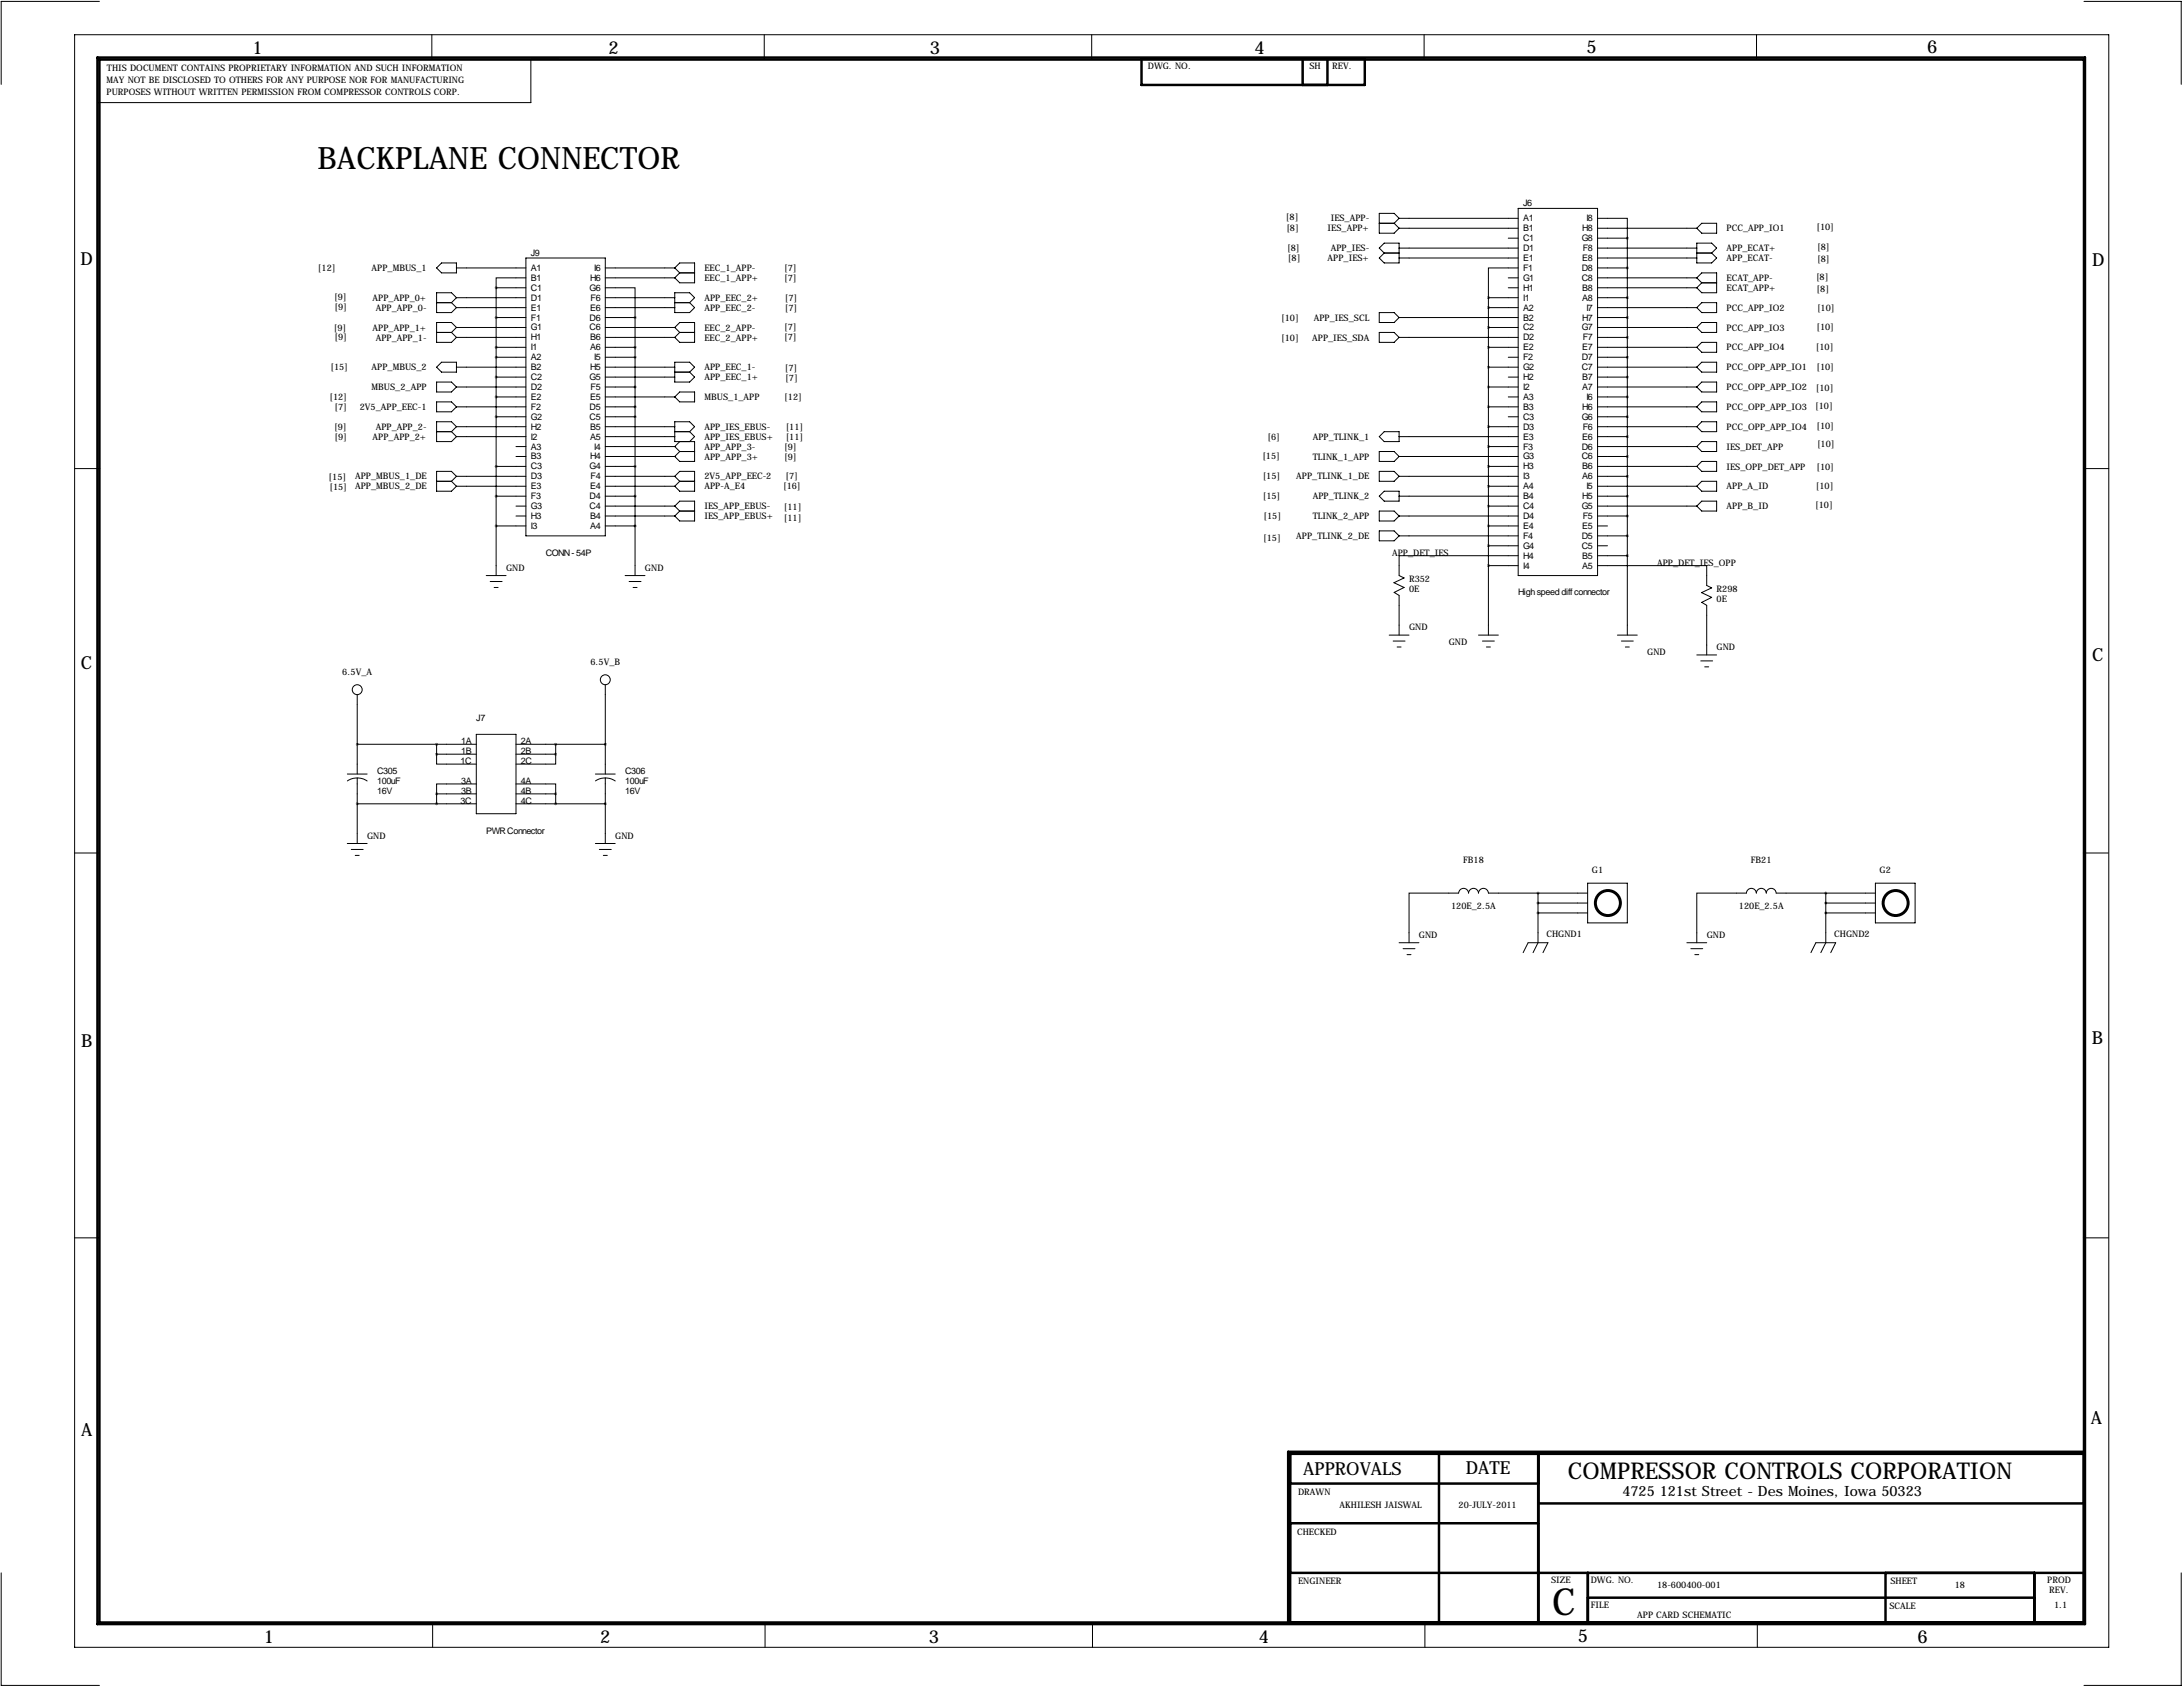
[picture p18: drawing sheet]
<svg xmlns="http://www.w3.org/2000/svg" width="559mm" height="432mm" viewBox="0 0 559 432" stroke-linecap="round" stroke-linejoin="round" font-family="sans-serif">
<defs><g id="words">
<text font-size="9.6" x="397.3" y="413.5">C</text>
<text font-size="7.9" x="81.3" y="43.2">BACKPLANE CONNECTOR</text>
<text font-size="5.9" x="401.4" y="378.6">COMPRESSOR CONTROLS CORPORATION</text>
<g font-size="4.6">
<text x="64.6" y="13.7">1</text>
<text x="155.8" y="13.7">2</text>
<text x="238" y="13.7">3</text>
<text x="321.1" y="13.7">4</text>
<text x="406.1" y="13.5">5</text>
<text x="493.3" y="13.5">6</text>
<text x="20.6" y="67.9">D</text>
<text x="535.6" y="68.1">D</text>
<text x="20.7" y="171.1">C</text>
<text x="535.5" y="169.2">C</text>
<text x="20.8" y="268.1">B</text>
<text x="535.4" y="267.2">B</text>
<text x="535.2" y="364.5">A</text>
<text x="20.8" y="367.5">A</text>
<text x="333.6" y="377.4">APPROVALS</text>
<text x="375.2" y="377.2">DATE</text>
<text x="67.5" y="420.6">1</text>
<text x="153.6" y="420.6">2</text>
<text x="237.8" y="420.6">3</text>
<text x="322.2" y="420.5">4</text>
<text x="403.9" y="420.4">5</text>
<text x="490.9" y="420.6">6</text>
</g>
<text font-size="3.6" x="415.3" y="383">4725 121st Street - Des Moines, Iowa 50323</text>
<g font-size="2.3">
<text x="293.8" y="17.6">DWG. NO.</text>
<text x="335.2" y="17.7">SH</text>
<text x="341" y="17.7">REV.</text>
<text x="27.3" y="21.1">MAY NOT BE DISCLOSED TO OTHERS FOR ANY PURPOSE NOR FOR MANUFACTURING</text>
<text x="27.4" y="18.3">THIS DOCUMENT CONTAINS PROPRIETARY INFORMATION AND SUCH INFORMATION</text>
<text x="27.3" y="24.2">PURPOSES WITHOUT WRITTEN PERMISSION FROM COMPRESSOR CONTROLS CORP.</text>
<text x="389.9" y="52.8">J6</text>
<text x="329.2" y="56.3">[8]</text>
<text x="329.3" y="59">[8]</text>
<text x="339.8" y="59.2">IES_APP+</text>
<text x="340.6" y="56.7">IES_APP-</text>
<text x="389.9" y="56.6">A1</text>
<text x="389.9" y="59.2">B1</text>
<text x="405" y="59.2">H8</text>
<text x="406.1" y="56.6">I8</text>
<text x="442" y="59.2">PCC_APP_IO1</text>
<text x="465" y="59">[10]</text>
<text x="135.9" y="65.5">J9</text>
<text x="329.5" y="64.1">[8]</text>
<text x="340.6" y="64.3">APP_IES-</text>
<text x="389.9" y="61.7">C1</text>
<text x="389.9" y="64.3">D1</text>
<text x="404.9" y="61.7">G8</text>
<text x="405.2" y="64.3">F8</text>
<text x="442" y="64.3">APP_ECAT+</text>
<text x="465.2" y="64">[8]</text>
<text x="81.4" y="69.3">[12]</text>
<text x="95.1" y="69.4">APP_MBUS_1</text>
<text x="135.9" y="69.3">A1</text>
<text x="135.9" y="71.9">B1</text>
<text x="151" y="71.9">H6</text>
<text x="152.1" y="69.3">I6</text>
<text x="180.3" y="71.9">EEC_1_APP+</text>
<text x="180.3" y="69.4">EEC_1_APP-</text>
<text x="200.7" y="71.8">[7]</text>
<text x="200.7" y="69.3">[7]</text>
<text x="329.7" y="66.7">[8]</text>
<text x="339.8" y="66.8">APP_IES+</text>
<text x="389.9" y="66.8">E1</text>
<text x="389.9" y="69.3">F1</text>
<text x="389.9" y="71.9">G1</text>
<text x="404.9" y="69.3">D8</text>
<text x="404.9" y="71.9">C8</text>
<text x="405" y="66.8">E8</text>
<text x="442" y="66.8">APP_ECAT-</text>
<text x="442" y="71.9">ECAT_APP-</text>
<text x="464.9" y="71.6">[8]</text>
<text x="465.2" y="67">[8]</text>
<text x="85.5" y="76.7">[9]</text>
<text x="95.4" y="77">APP_APP_0+</text>
<text x="135.9" y="74.4">C1</text>
<text x="135.9" y="77">D1</text>
<text x="150.9" y="74.4">G6</text>
<text x="151.2" y="77">F6</text>
<text x="180.3" y="77">APP_EEC_2+</text>
<text x="200.9" y="76.9">[7]</text>
<text x="389.9" y="74.4">H1</text>
<text x="389.9" y="77">I1</text>
<text x="405" y="74.4">B8</text>
<text x="405" y="77">A8</text>
<text x="442" y="74.5">ECAT_APP+</text>
<text x="465" y="74.6">[8]</text>
<text x="85.6" y="79.4">[9]</text>
<text x="96.2" y="79.5">APP_APP_0-</text>
<text x="135.9" y="79.5">E1</text>
<text x="135.9" y="82">F1</text>
<text x="150.9" y="82">D6</text>
<text x="151" y="79.5">E6</text>
<text x="180.3" y="79.5">APP_EEC_2-</text>
<text x="200.9" y="79.5">[7]</text>
<text x="328" y="82.1">[10]</text>
<text x="336.3" y="82.1">APP_IES_SCL</text>
<text x="389.9" y="79.5">A2</text>
<text x="389.9" y="82">B2</text>
<text x="405" y="82">H7</text>
<text x="406.1" y="79.5">I7</text>
<text x="442" y="79.5">PCC_APP_IO2</text>
<text x="465.1" y="79.5">[10]</text>
<text x="85.4" y="84.6">[9]</text>
<text x="85.6" y="87.1">[9]</text>
<text x="95.4" y="84.6">APP_APP_1+</text>
<text x="96.2" y="87.2">APP_APP_1-</text>
<text x="135.9" y="84.6">G1</text>
<text x="135.9" y="87.1">H1</text>
<text x="135.9" y="89.7">I1</text>
<text x="150.9" y="84.6">C6</text>
<text x="151" y="87.1">B6</text>
<text x="151" y="89.7">A6</text>
<text x="180.3" y="84.6">EEC_2_APP-</text>
<text x="180.3" y="87.2">EEC_2_APP+</text>
<text x="200.7" y="84.5">[7]</text>
<text x="200.7" y="87.1">[7]</text>
<text x="328" y="87.2">[10]</text>
<text x="335.9" y="87.2">APP_IES_SDA</text>
<text x="389.9" y="84.6">C2</text>
<text x="389.9" y="87.1">D2</text>
<text x="389.9" y="89.7">E2</text>
<text x="404.9" y="84.6">G7</text>
<text x="405" y="89.7">E7</text>
<text x="405.2" y="87.1">F7</text>
<text x="442" y="89.7">PCC_APP_IO4</text>
<text x="442" y="84.6">PCC_APP_IO3</text>
<text x="464.8" y="89.6">[10]</text>
<text x="465" y="84.4">[10]</text>
<text x="84.6" y="94.6">[15]</text>
<text x="95.1" y="94.8">APP_MBUS_2</text>
<text x="135.9" y="92.2">A2</text>
<text x="135.9" y="94.7">B2</text>
<text x="151" y="94.7">H5</text>
<text x="152.1" y="92.2">I5</text>
<text x="180.3" y="94.8">APP_EEC_1-</text>
<text x="200.9" y="95">[7]</text>
<text x="389.9" y="92.2">F2</text>
<text x="389.9" y="94.7">G2</text>
<text x="404.9" y="92.2">D7</text>
<text x="404.9" y="94.7">C7</text>
<text x="442" y="94.8">PCC_OPP_APP_IO1</text>
<text x="465" y="94.8">[10]</text>
<text x="95.1" y="99.9">MBUS_2_APP</text>
<text x="135.9" y="97.3">C2</text>
<text x="135.9" y="99.8">D2</text>
<text x="150.9" y="97.3">G5</text>
<text x="151.2" y="99.8">F5</text>
<text x="180.3" y="97.3">APP_EEC_1+</text>
<text x="201" y="97.4">[7]</text>
<text x="389.9" y="97.3">H2</text>
<text x="389.9" y="99.8">I2</text>
<text x="405" y="97.3">B7</text>
<text x="405" y="99.8">A7</text>
<text x="442" y="99.9">PCC_OPP_APP_IO2</text>
<text x="464.8" y="100.1">[10]</text>
<text x="84.3" y="102.3">[12]</text>
<text x="85.6" y="105">[7]</text>
<text x="92.1" y="104.9">2V5_APP_EEC-1</text>
<text x="135.9" y="102.4">E2</text>
<text x="135.9" y="104.9">F2</text>
<text x="135.9" y="107.4">G2</text>
<text x="150.9" y="104.9">D5</text>
<text x="150.9" y="107.4">C5</text>
<text x="151" y="102.4">E5</text>
<text x="180.3" y="102.4">MBUS_1_APP</text>
<text x="200.8" y="102.5">[12]</text>
<text x="389.9" y="102.4">A3</text>
<text x="389.9" y="104.9">B3</text>
<text x="389.9" y="107.4">C3</text>
<text x="404.9" y="107.4">G6</text>
<text x="405" y="104.9">H6</text>
<text x="406.1" y="102.4">I6</text>
<text x="442" y="104.9">PCC_OPP_APP_IO3</text>
<text x="464.7" y="104.8">[10]</text>
<text x="85.5" y="110">[9]</text>
<text x="85.6" y="112.6">[9]</text>
<text x="95.4" y="112.6">APP_APP_2+</text>
<text x="96.2" y="110">APP_APP_2-</text>
<text x="135.9" y="110">H2</text>
<text x="135.9" y="112.5">I2</text>
<text x="151" y="110">B5</text>
<text x="151" y="112.5">A5</text>
<text x="180.3" y="112.6">APP_IES_EBUS+</text>
<text x="180.3" y="110">APP_IES_EBUS-</text>
<text x="201.1" y="112.5">[11]</text>
<text x="201.1" y="110">[11]</text>
<text x="324.5" y="112.6">[6]</text>
<text x="336" y="112.6">APP_TLINK_1</text>
<text x="389.9" y="110">D3</text>
<text x="389.9" y="112.5">E3</text>
<text x="405" y="112.5">E6</text>
<text x="405.2" y="110">F6</text>
<text x="442" y="110">PCC_OPP_APP_IO4</text>
<text x="465" y="109.9">[10]</text>
<text x="135.9" y="115.1">A3</text>
<text x="135.9" y="117.6">B3</text>
<text x="151" y="117.6">H4</text>
<text x="152.1" y="115.1">I4</text>
<text x="180.3" y="117.6">APP_APP_3+</text>
<text x="180.3" y="115.1">APP_APP_3-</text>
<text x="200.7" y="117.6">[9]</text>
<text x="200.7" y="115.1">[9]</text>
<text x="323.1" y="117.4">[15]</text>
<text x="336" y="117.6">TLINK_1_APP</text>
<text x="389.9" y="115.1">F3</text>
<text x="389.9" y="117.6">G3</text>
<text x="404.9" y="117.6">C6</text>
<text x="404.9" y="115.1">D6</text>
<text x="442" y="115.1">IES_DET_APP</text>
<text x="465.1" y="114.4">[10]</text>
<text x="84.1" y="122.8">[15]</text>
<text x="84.3" y="125.3">[15]</text>
<text x="90.9" y="122.7">APP_MBUS_1_DE</text>
<text x="90.9" y="125.3">APP_MBUS_2_DE</text>
<text x="135.9" y="120.1">C3</text>
<text x="135.9" y="122.7">D3</text>
<text x="135.9" y="125.2">E3</text>
<text x="150.9" y="120.1">G4</text>
<text x="151" y="125.2">E4</text>
<text x="151.2" y="122.7">F4</text>
<text x="180.3" y="125.3">APP-A_E4</text>
<text x="180.3" y="122.7">2V5_APP_EEC-2</text>
<text x="200.4" y="125.2">[16]</text>
<text x="201.1" y="122.6">[7]</text>
<text x="323.2" y="122.5">[15]</text>
<text x="331.8" y="122.7">APP_TLINK_1_DE</text>
<text x="389.9" y="120.1">H3</text>
<text x="389.9" y="122.7">I3</text>
<text x="389.9" y="125.2">A4</text>
<text x="405" y="122.7">A6</text>
<text x="405" y="120.1">B6</text>
<text x="406.1" y="125.2">I5</text>
<text x="442" y="120.2">IES_OPP_DET_APP</text>
<text x="442" y="125.3">APP_A_ID</text>
<text x="464.8" y="125.2">[10]</text>
<text x="465" y="120.3">[10]</text>
<text x="135.9" y="127.8">F3</text>
<text x="135.9" y="130.3">G3</text>
<text x="150.9" y="130.3">C4</text>
<text x="150.9" y="127.8">D4</text>
<text x="180.3" y="130.3">IES_APP_EBUS-</text>
<text x="200.7" y="130.4">[11]</text>
<text x="323.2" y="127.7">[15]</text>
<text x="336" y="127.8">APP_TLINK_2</text>
<text x="389.9" y="127.8">B4</text>
<text x="389.9" y="130.3">C4</text>
<text x="404.9" y="130.3">G5</text>
<text x="405" y="127.8">H5</text>
<text x="442" y="130.3">APP_B_ID</text>
<text x="464.7" y="130.1">[10]</text>
<text x="135.9" y="132.8">H3</text>
<text x="135.9" y="135.4">I3</text>
<text x="151" y="135.4">A4</text>
<text x="151" y="132.8">B4</text>
<text x="180.3" y="132.9">IES_APP_EBUS+</text>
<text x="200.7" y="133.4">[11]</text>
<text x="323.4" y="132.9">[15]</text>
<text x="331.8" y="138">APP_TLINK_2_DE</text>
<text x="336" y="132.9">TLINK_2_APP</text>
<text x="389.9" y="132.8">D4</text>
<text x="389.9" y="135.4">E4</text>
<text x="389.9" y="137.9">F4</text>
<text x="404.9" y="137.9">D5</text>
<text x="405" y="135.4">E5</text>
<text x="405.2" y="132.8">F5</text>
<text x="139.7" y="142.2">CONN - 54P</text>
<text x="323.3" y="138.5">[15]</text>
<text x="356.3" y="142.2">APP_DET_IES</text>
<text x="389.9" y="140.5">G4</text>
<text x="389.9" y="143">H4</text>
<text x="404.9" y="140.5">C5</text>
<text x="405" y="143">B5</text>
<text x="129.5" y="146.1">GND</text>
<text x="165.1" y="146.1">GND</text>
<text x="360.7" y="148.9">R352</text>
<text x="389.9" y="145.5">I4</text>
<text x="405" y="145.5">A5</text>
<text x="424.2" y="144.8">APP_DET_IES_OPP</text>
<text x="360.7" y="151.5">0E</text>
<text x="388.6" y="152.4">High speed diff connector</text>
<text x="439.4" y="151.5">R298</text>
<text x="439.4" y="154">0E</text>
<text x="360.7" y="161.3">GND</text>
<text x="370.8" y="165.1">GND</text>
<text x="421.6" y="167.6">GND</text>
<text x="439.4" y="166.4">GND</text>
<text x="87.6" y="172.7">6.5V_A</text>
<text x="151.1" y="170.2">6.5V_B</text>
<text x="121.9" y="184.7">J7</text>
<text x="118" y="190.5">1A</text>
<text x="133.3" y="190.5">2A</text>
<text x="117.9" y="195.6">1C</text>
<text x="118" y="193">1B</text>
<text x="133.3" y="193">2B</text>
<text x="133.3" y="195.6">2C</text>
<text x="96.5" y="198.1">C305</text>
<text x="96.5" y="200.7">100uF</text>
<text x="96.5" y="203.2">16V</text>
<text x="118" y="203.2">3B</text>
<text x="118" y="200.7">3A</text>
<text x="133.3" y="200.7">4A</text>
<text x="133.3" y="203.2">4B</text>
<text x="160" y="198.1">C306</text>
<text x="160" y="200.7">100uF</text>
<text x="160" y="203.2">16V</text>
<text x="117.9" y="205.7">3C</text>
<text x="133.3" y="205.7">4C</text>
<text x="94" y="214.6">GND</text>
<text x="124.5" y="213.4">PWR Connector</text>
<text x="157.5" y="214.6">GND</text>
<text x="374.6" y="221">FB18</text>
<text x="448.2" y="221">FB21</text>
<text x="407.5" y="223.5">G1</text>
<text x="481.2" y="223.5">G2</text>
<text x="371.5" y="232.8">120E_2.5A</text>
<text x="445.1" y="232.8">120E_2.5A</text>
<text x="395.9" y="239.8">CHGND1</text>
<text x="469.5" y="239.8">CHGND2</text>
<text x="363.2" y="240">GND</text>
<text x="436.9" y="240">GND</text>
<text x="332.3" y="382.8">DRAWN</text>
<text x="342.9" y="386.1">AKHILESH JAISWAL</text>
<text x="373.4" y="386.1">20-JULY-2011</text>
<text x="332" y="392.9">CHECKED</text>
<text x="332.3" y="405.4">ENGINEER</text>
<text x="397.1" y="405.1">SIZE</text>
<text x="407.2" y="405.1">DWG. NO.</text>
<text x="424.2" y="406.4">18-600400-001</text>
<text x="483.9" y="405.4">SHEET</text>
<text x="500.4" y="406.4">18</text>
<text x="524.1" y="405.1">PROD</text>
<text x="524.6" y="407.7">REV.</text>
<text x="407.2" y="411.5">FILE</text>
<text x="483.7" y="411.7">SCALE</text>
<text x="525.8" y="411.5">1.1</text>
<text x="419.1" y="414">APP CARD SCHEMATIC</text>
</g>
</g></defs>
<g fill="none" stroke="#000" stroke-width=".26">
<path d="M19.1 8.9h520.7v412.7h-520.7zM25.5 .4h-25.2v21.2M110.5 8.9v6.3M143.1 15.2h-7.2v11.1h-110.9M195.6 8.9v6.3M279.5 8.9v6.3M364.5 8.9v6.3M449.6 8.9v6.3M533.5 .4h24.8v21.2M353.1 57.1h3.8M356.9 57.1l1.2 1.3M358.1 55.9h30.5"/>
<path d="M358.1 58.4h30.5M358.1 55.9l-1.2-1.3h-3.8v5.1h3.8l1.2-1.3M358.1 55.9l-1.2 1.2M388.6 53.3h20.3v94h-20.3zM408.9 55.9h7.7v5.1M408.9 58.4h25.4M434.3 58.4l1.3-1.3h3.8v2.6h-3.8zM111.8 68.6l1.2-1.3h3.8v2.5h-3.8zM111.8 77.5h3.8M115.6 77.5l1.2 1.2M116.8 68.6h17.8M116.8 76.2h17.8"/>
<path d="M116.8 78.7h17.8M116.8 76.2l-1.2-1.3h-3.8v5.1h3.8l1.2-1.3M116.8 76.2l-1.2 1.3M127 73.7h7.6M127 73.7v73.6M134.6 71.1h-7.6v2.6M134.6 66h20.3v71.2h-20.3zM154.9 73.7h7.7v7.6M154.9 68.6h17.8M154.9 71.1h17.8M154.9 76.2h17.8M154.9 78.7h17.8"/>
<path d="M172.7 68.6l1.3-1.3h3.8v5.1h-3.8l-1.3-1.3M172.7 77.5h3.8M172.7 74.9h3.8l1.3 1.3-1.3 1.3 1.3 1.2-1.3 1.3h-3.8zM172.7 68.6l1.3 1.2M174 69.8h3.8M174 69.8l-1.3 1.3M353.1 63.5l1.2-1.3h3.8v5.1h-3.8l-1.2-1.3 1.2-1.2zM354.3 64.8h3.8M358.1 66h30.5M358.1 63.5h30.5M381 76.2h7.6M381 78.7h7.6"/>
<path d="M381 76.2v86.4M386.1 71.1h2.5M386.1 73.7h2.5M386.1 61h2.5M388.6 68.6h-7.6v7.6M408.9 66h25.4M408.9 68.6h7.7M408.9 71.1h25.4M408.9 73.7h25.4M408.9 76.2h7.7M408.9 78.7h25.4M408.9 61h7.7"/>
<path d="M408.9 63.5h25.4M416.6 61v101.6M434.3 62.2h3.8l1.3 1.3-1.3 1.3 1.3 1.2-1.3 1.3h-3.8zM434.3 71.1l1.3-1.3h3.8v5.1h-3.8l-1.3-1.2M434.3 78.7l1.3-1.2h3.8v2.5h-3.8zM434.3 64.8h3.8M434.3 71.1l1.3 1.3M435.6 72.4h3.8M435.6 72.4l-1.3 1.3M111.8 97.8h3.8l1.2 1.3-1.2 1.2h-3.8zM111.8 85.1h3.8M113 92.7h3.8v2.5h-3.8l-1.2-1.2z"/>
<path d="M115.6 85.1l1.2 1.3M116.8 83.8h17.8M116.8 86.4h17.8M116.8 94h17.8M116.8 99.1h17.8M116.8 83.8l-1.2-1.2h-3.8v5h3.8l1.2-1.2M116.8 83.8l-1.2 1.3M127 81.3h7.6M127 88.9h7.6M127 91.4h7.6M127 96.5h7.6M154.9 81.3h7.7"/>
<path d="M154.9 83.8h17.8M154.9 86.4h17.8M154.9 88.9h7.7M154.9 91.4h7.7M154.9 94h17.8M154.9 96.5h17.8M154.9 99.1h7.7M162.6 81.3v66M172.7 83.8l1.3-1.2h3.8v5h-3.8l-1.3-1.2M172.7 92.7h3.8l1.3 1.3-1.3 1.2 1.3 1.3-1.3 1.3h-3.8zM172.7 95.2h3.8M172.7 83.8l1.3 1.3"/>
<path d="M174 85.1h3.8M174 85.1l-1.3 1.3M353.1 80h3.8l1.2 1.3-1.2 1.3h-3.8zM353.1 85.1h3.8l1.2 1.3-1.2 1.2h-3.8zM358.1 81.3h30.5M358.1 86.4h30.5M381 83.8h7.6M381 88.9h7.6M381 94h7.6M381 99.1h7.6M386.1 91.4h2.5M386.1 96.5h2.5"/>
<path d="M408.9 81.3h7.7M408.9 83.8h25.4M408.9 86.4h7.7M408.9 88.9h25.4M408.9 91.4h7.7M408.9 94h25.4M408.9 96.5h7.7M408.9 99.1h25.4M434.3 99.1l1.3-1.3h3.8v2.5h-3.8zM434.3 83.8l1.3-1.2h3.8v2.5h-3.8zM434.3 88.9l1.3-1.3h3.8v2.6h-3.8zM434.3 94l1.3-1.3h3.8v2.5h-3.8z"/>
<path d="M19.2 119.9h6.4M111.8 102.9h3.8l1.2 1.2-1.2 1.3h-3.8zM111.8 110.5h3.8M115.6 110.5l1.2 1.3M116.8 104.1h17.8M116.8 109.2h17.8M116.8 111.8h17.8M116.8 109.2l-1.2-1.3h-3.8v5.1h3.8l1.2-1.2M116.8 109.2l-1.2 1.3M127 101.6h7.6M127 106.7h7.6M127 119.4h7.6"/>
<path d="M132.1 114.3h2.5M132.1 116.8h2.5M154.9 101.6h17.8M154.9 104.1h7.7M154.9 106.7h7.7M154.9 109.2h17.8M154.9 111.8h17.8M154.9 114.3h17.8M154.9 116.8h17.8M154.9 119.4h7.7M172.7 101.6l1.3-1.3h3.8v2.6h-3.8zM172.7 110.5h3.8"/>
<path d="M172.7 114.3l1.3 1.3M174 115.6h3.8M174 115.6l-1.3 1.2M174 113l-1.3 1.3M176.5 110.5l1.3-1.3-1.3-1.3h-3.8v5.1h5.1v5.1h-3.8l-1.3-1.3M176.5 110.5l1.3 1.3-1.3 1.2M353.1 111.8l1.2-1.3h3.8v2.5h-3.8zM353.1 115.6h3.8l1.2 1.2-1.2 1.3h-3.8zM358.1 111.8h30.5M358.1 116.8h30.5M381 104.1h7.6M381 109.2h7.6"/>
<path d="M381 114.3h7.6M381 119.4h7.6M386.1 101.6h2.5M386.1 106.7h2.5M408.9 101.6h7.7M408.9 104.1h25.4M408.9 106.7h7.7M408.9 109.2h25.4M408.9 111.8h7.7M408.9 114.3h25.4M408.9 116.8h7.7M408.9 119.4h25.4"/>
<path d="M434.3 119.4l1.3-1.3h3.8v2.5h-3.8zM434.3 104.1l1.3-1.2h3.8v2.5h-3.8zM434.3 109.2l1.3-1.3h3.8v2.6h-3.8zM434.3 114.3l1.3-1.3h3.8v2.6h-3.8zM533.4 119.9h6.4M111.8 123.2h3.8M115.6 123.2l1.2 1.3M116.8 121.9h17.8M116.8 124.5h17.8M116.8 121.9l-1.2 1.3M116.8 121.9l-1.2-1.3h-3.8v5.1h3.8l1.2-1.2M127 127h7.6"/>
<path d="M127 134.6h7.6M132.1 129.5h2.5M132.1 132.1h2.5M154.9 121.9h17.8M154.9 124.5h17.8M154.9 127h7.7M154.9 129.5h17.8M154.9 132.1h17.8M154.9 134.6h7.7M172.7 121.9l1.3-1.3h3.8v5.1h-3.8l-1.3-1.2M172.7 129.5l1.3-1.2h3.8v5h-3.8l-1.3-1.2M172.7 121.9l1.3 1.3"/>
<path d="M172.7 129.5l1.3 1.3M174 123.2h3.8M174 123.2l-1.3 1.3M174 130.8h3.8M174 130.8l-1.3 1.3M353.1 127l1.2-1.3h3.8v2.6h-3.8zM353.1 120.6h3.8l1.2 1.3-1.2 1.3h-3.8zM353.1 130.8h3.8l1.2 1.3-1.2 1.2h-3.8zM353.1 135.9h3.8l1.2 1.3-1.2 1.2h-3.8zM358.1 137.2h30.5M358.1 121.9h30.5M358.1 127h30.5"/>
<path d="M358.1 132.1h30.5M381 124.5h7.6M381 129.5h7.6M381 134.6h7.6M381 139.7h7.6M408.9 137.2h7.7M408.9 121.9h7.7M408.9 124.5h25.4M408.9 127h7.7M408.9 129.5h25.4M408.9 132.1h7.7M408.9 134.6h2.6"/>
<path d="M408.9 139.7h2.6M434.3 124.5l1.3-1.3h3.8v2.5h-3.8zM434.3 129.5l1.3-1.2h3.8v2.5h-3.8zM124.5 147.3h5M125.5 148.8h3M126.5 150.4h1M160 147.3h5.1M161 148.8h3.1M162.1 150.4h1M381 144.8h7.6M388.6 142.2h-30.5v5.1l1.3 .6-2.6 1.2 2.6 1.3-2.5 1.2 1.2 .8v10.2M408.9 144.8h28v5.1l1.2 .6-2.5 1.2 2.5 1.2-2.5 1.3 1.3 .7v12.7"/>
<path d="M408.9 142.2h7.7M91.4 177.8v20.3M154.9 175.3v22.8M355.6 162.6h5.1M356.6 164.1h3.1M357.6 165.6h1M378.5 162.6h5M379.5 164.1h3M380.5 165.6h1M414 162.6h5.1M415 164.1h3.1M416.1 165.6h1"/>
<path d="M434.3 167.6h5.1M435.4 169.2h3M436.4 170.7h1M88.9 198.1h5.1M91.4 199.1l-1 .1-1.5 .7M91.4 190.5h30.5M91.4 199.1v16.8M91.4 199.1l1.6 .3 1 .5M111.8 193v2.6h10.1M111.8 193h10.1M111.8 190.5v2.5M121.9 188h10.2v20.3h-10.2z"/>
<path d="M132.1 190.5h22.8M132.1 193h10.1M142.2 193v2.6h-10.1M142.2 190.5v2.5M152.4 198.1h5.1M154.9 199.1l-1 .1-1.5 .7M154.9 199.1v16.8M154.9 199.1l1.6 .3 1 .5M19 218.3h6.5M88.9 215.9h5.1M89.9 217.4h3.1M90.9 218.9h1"/>
<path d="M91.4 205.7h30.5M111.8 203.2h10.1M111.8 203.2v2.5M121.9 200.7h-10.1v2.5M132.1 200.7h10.1v2.5M132.1 205.7h22.8M132.1 203.2h10.1M142.2 203.2v2.5M152.4 215.9h5.1M153.4 217.4h3.1M154.4 218.9h1M533.3 218.3h6.4"/>
<path d="M393.7 233.7h12.7M393.7 231.1h12.7M393.7 228.6v12.7l-1.3 2.5M406.4 228.6h-25.4a1.27 1.27 0 0 0-1.3-1.2 1.27 1.27 0 0 0-1.2 1.2 1.27 1.27 0 0 0-1.3-1.2 1.27 1.27 0 0 0-1.3 1.2 1.27 1.27 0 0 0-1.2-1.2 1.27 1.27 0 0 0-1.3 1.2h-12.7v12.7M406.4 226.1h10.2v10.1h-10.2zM467.4 233.7h12.7M467.4 231.1h12.7M467.4 228.6v12.7l-1.3 2.5M480.1 228.6h-25.4a1.27 1.27 0 0 0-1.3-1.2 1.27 1.27 0 0 0-1.3 1.2 1.27 1.27 0 0 0-1.3-1.2 1.27 1.27 0 0 0-1.2 1.2 1.27 1.27 0 0 0-1.3-1.2 1.27 1.27 0 0 0-1.3 1.2h-12.7v12.7M480.1 226.1h10.1v10.1h-10.1zM358.1 241.3h5.1M359.2 242.8h3"/>
<path d="M360.2 244.3h1M389.9 243.8l1.3-2.5h5l-1.2 2.5M431.8 241.3h5.1M432.8 242.8h3.1M433.8 244.3h1M463.5 243.8l1.3-2.5h5.1l-1.3 2.5M19 316.8h6.5M533.3 316.8h6.4M.3 402.6v28.8h25.2M110.7 415.3v6.3M195.8 415.3v6.3M279.7 415.3v6.3"/>
<path d="M364.7 415.3v6.3M449.8 415.3v6.3M558.3 402.6v28.8h-24.8"/>
<circle cx="91.4" cy="176.5" r="1.27"/>
<circle cx="154.9" cy="174" r="1.27"/>
</g>
<g fill="none" stroke="#000" stroke-width=".63">
<path d="M24.9 14.7h508.8v401h-508.8zM25.5 15.2h508v400.1h-508zM292.2 15h57.2v6.7h-57.2zM333.5 21.7v-6.7h6.3v6.7M330.3 379.7h63.5M368.4 372.1v43.2M393.8 372.1v43.2M533.5 372.1h-203.2v43.2M533.5 371.6h-203.8v43.7M330.3 389.9h63.5M393.8 384.8h139.7M330.3 402.6h203.2"/>
<path d="M406.5 402.6v12.7M406.5 408.9h114.3M482.7 402.6v12.7M520.8 402.6v12.7"/>
</g>
<g fill="none" stroke="#000" stroke-width=".76">
<circle cx="411.6" cy="231.1" r="3.2"/>
<circle cx="485.2" cy="231.1" r="3.2"/>
</g>
<path d="M162.5 119.4a.05 .05 0 0 0 .1 0 .05 .05 0 0 0-.1 0zM162.5 99.1a.05 .05 0 0 0 .1 0 .05 .05 0 0 0-.1 0zM162.5 88.9a.05 .05 0 0 0 .1 0 .05 .05 0 0 0-.1 0zM162.5 91.4a.05 .05 0 0 0 .1 0 .05 .05 0 0 0-.1 0zM162.5 106.7a.05 .05 0 0 0 .1 0 .05 .05 0 0 0-.1 0zM162.5 134.6a.05 .05 0 0 0 .1 0 .05 .05 0 0 0-.1 0zM162.5 81.3a.05 .05 0 0 0 .1 0 .05 .05 0 0 0-.1 0zM162.5 127a.05 .05 0 0 0 .1 0 .05 .05 0 0 0-.1 0zM91.4 190.5a.05 .05 0 0 0 .1 0 .05 .05 0 0 0-.1 0zM154.9 190.5a.05 .05 0 0 0 .1 0 .05 .05 0 0 0-.1 0zM154.9 205.7a.05 .05 0 0 0 .1 0 .05 .05 0 0 0-.1 0zM91.4 205.7a.05 .05 0 0 0 .1 0 .05 .05 0 0 0-.1 0zM111.7 190.5a.05 .05 0 0 0 .1 0 .05 .05 0 0 0-.1 0zM111.7 193a.05 .05 0 0 0 .1 0 .05 .05 0 0 0-.1 0zM111.7 205.7a.05 .05 0 0 0 .1 0 .05 .05 0 0 0-.1 0zM111.7 203.2a.05 .05 0 0 0 .1 0 .05 .05 0 0 0-.1 0zM142.2 205.7a.05 .05 0 0 0 .1 0 .05 .05 0 0 0-.1 0zM142.2 203.2a.05 .05 0 0 0 .1 0 .05 .05 0 0 0-.1 0zM142.2 190.5a.05 .05 0 0 0 .1 0 .05 .05 0 0 0-.1 0zM142.2 193a.05 .05 0 0 0 .1 0 .05 .05 0 0 0-.1 0zM416.5 121.9a.05 .05 0 0 0 .1 0 .05 .05 0 0 0-.1 0zM416.5 111.8a.05 .05 0 0 0 .1 0 .05 .05 0 0 0-.1 0zM416.5 106.7a.05 .05 0 0 0 .1 0 .05 .05 0 0 0-.1 0zM416.5 96.5a.05 .05 0 0 0 .1 0 .05 .05 0 0 0-.1 0zM416.5 91.4a.05 .05 0 0 0 .1 0 .05 .05 0 0 0-.1 0zM416.5 86.4a.05 .05 0 0 0 .1 0 .05 .05 0 0 0-.1 0zM416.5 81.3a.05 .05 0 0 0 .1 0 .05 .05 0 0 0-.1 0zM416.5 76.2a.05 .05 0 0 0 .1 0 .05 .05 0 0 0-.1 0zM416.5 61a.05 .05 0 0 0 .1 0 .05 .05 0 0 0-.1 0zM416.5 116.8a.05 .05 0 0 0 .1 0 .05 .05 0 0 0-.1 0zM416.5 142.2a.05 .05 0 0 0 .1 0 .05 .05 0 0 0-.1 0zM416.5 137.2a.05 .05 0 0 0 .1 0 .05 .05 0 0 0-.1 0zM416.5 132.1a.05 .05 0 0 0 .1 0 .05 .05 0 0 0-.1 0zM416.5 127a.05 .05 0 0 0 .1 0 .05 .05 0 0 0-.1 0zM162.5 104.1a.05 .05 0 0 0 .1 0 .05 .05 0 0 0-.1 0zM416.5 68.6a.05 .05 0 0 0 .1 0 .05 .05 0 0 0-.1 0zM416.5 101.6a.05 .05 0 0 0 .1 0 .05 .05 0 0 0-.1 0zM467.3 231.1a.05 .05 0 0 0 .1 0 .05 .05 0 0 0-.1 0zM467.3 233.7a.05 .05 0 0 0 .1 0 .05 .05 0 0 0-.1 0zM467.3 228.6a.05 .05 0 0 0 .1 0 .05 .05 0 0 0-.1 0z" fill="#000" stroke="#000" stroke-width=".63"/>
<use href="#words"/>
</svg>
